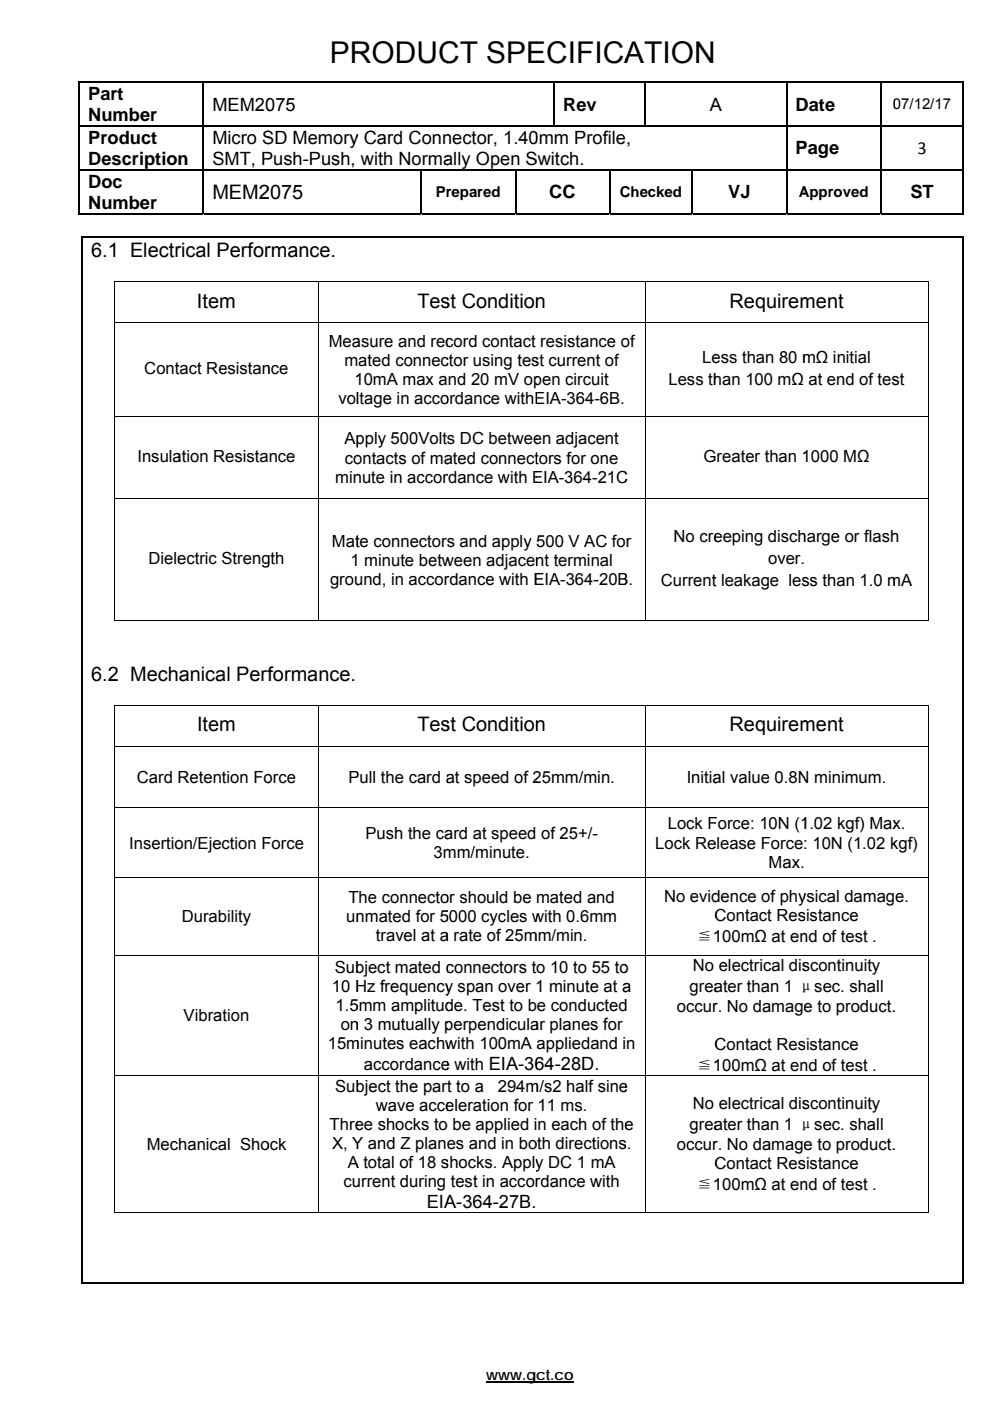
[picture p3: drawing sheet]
<svg xmlns="http://www.w3.org/2000/svg" width="210mm" height="297mm" viewBox="0 0 210 297" stroke-linecap="round" stroke-linejoin="round" font-family="sans-serif">
<defs><g id="words">
<g font-size="6.3">
<text x="70" y="13.4">PRODUCT SPECIFICATION</text>
<text x="74.2" y="13.4">R</text>
<text x="92.9" y="13.4">C</text>
<text x="111.6" y="13.4">E</text>
<text x="132.4" y="13.4">A</text>
</g>
<g font-size="4.2">
<text x="45" y="42.1">MEM2075</text>
<text x="54.9" y="42.1">2</text>
<text x="19.3" y="54.5">6.1 Electrrical Perforrmance.</text>
<text x="41.8" y="65.2">Item</text>
<text x="88.5" y="65.2">Test Condition</text>
<text x="93.5" y="65.2">s</text>
<text x="113.5" y="65.2">n</text>
<text x="154.7" y="65.2">Requirement</text>
<text x="169.5" y="65.2">m</text>
<text x="19.3" y="144.3">6.2 Mechanical Perfformance.</text>
<text x="41.8" y="155.1">Item</text>
<text x="88.5" y="155.1">Test Condition</text>
<text x="93.5" y="155.1">s</text>
<text x="113.5" y="155.1">n</text>
<text x="154.7" y="155.1">Requirement</text>
<text x="169.5" y="155.1">m</text>
</g>
<g font-size="3.9">
<text x="18.7" y="21.2">Part</text>
<text x="45" y="23.4">MEM2075</text>
<text x="56.2" y="23.4">0</text>
<text x="119.4" y="23.5">Rev</text>
<text x="150.5" y="23.4">A</text>
<text x="168.7" y="23.5">Date</text>
<text x="168.8" y="23.5">D</text>
<text x="18.7" y="25.7">Number</text>
<text x="18.7" y="30.5">Product</text>
<text x="18.7" y="35">Description</text>
<text x="45" y="30.5">Micro SD Memory Card Connector, 1.40mm Profile,</text>
<text x="45" y="34.9">SMT, Push-Push, with Normally Open Switch.</text>
<text x="55.4" y="34.9">P</text>
<text x="55.6" y="30.5">S</text>
<text x="74.1" y="30.5">y</text>
<text x="93.8" y="30.5">n</text>
<text x="94" y="34.9">a</text>
<text x="111.5" y="34.9">S</text>
<text x="112.1" y="30.5">0</text>
<text x="168.7" y="32.7">Page</text>
<text x="168.8" y="32.7">P</text>
<text x="194.6" y="32.7">3</text>
<text x="18.7" y="39.8">Doc</text>
<text x="18.7" y="44.2">Number</text>
<text x="116.5" y="42">CC</text>
<text x="154.5" y="42">VJ</text>
<text x="193.1" y="42">ST</text>
<text x="113.4" y="226.9">6</text>
<text x="90.5" y="256.2">EIA-364-27B.</text>
<text x="94.2" y="256.2">A</text>
</g>
<g font-size="3.5">
<text x="69.7" y="73.5">Measure and record contact resistance of</text>
<text x="73" y="77.6">mated connector using test current of</text>
<text x="74.6" y="73.5">a</text>
<text x="93.5" y="77.6">c</text>
<text x="94.4" y="73.5">c</text>
<text x="112.7" y="77.6">s</text>
<text x="131.7" y="73.5">o</text>
<text x="148.9" y="77">Le</text>
<text x="150.9" y="77">ess than 80 mΩ initial</text>
<text x="170.1" y="77">m</text>
<text x="30.6" y="79.3">Conttact Resistance</text>
<text x="55.5" y="79.3">n</text>
<text x="75.2" y="81.6">10mA max and 20 mV open circuit</text>
<text x="75.2" y="81.6">1</text>
<text x="93" y="81.6">a</text>
<text x="113.1" y="81.6">p</text>
<text x="141.8" y="81.6">Less th</text>
<text x="151.2" y="81.6">han 100 mΩ at end of test</text>
<text x="189.1" y="81.6">s</text>
<text x="71.8" y="85.7">volltage in accordance withEIA-364-6B.</text>
<text x="93.3" y="85.7">o</text>
<text x="113.3" y="85.7">E</text>
<text x="73" y="94.2">Ap</text>
<text x="75.4" y="94.2">pply 500Volts DC between adjacent</text>
<text x="113.1" y="94.2">e</text>
<text x="29.1" y="98">Insulation Resistance</text>
<text x="36.6" y="98">a</text>
<text x="73.1" y="98.3">contacts of mated connecttors for one</text>
<text x="74.9" y="98.3">o</text>
<text x="94.1" y="98.3">a</text>
<text x="149.2" y="98">G</text>
<text x="149.2" y="98">Greater than 1000 MΩ</text>
<text x="170" y="98">1</text>
<text x="71.1" y="102.3">minute in accorrdance with EIA-364-21C</text>
<text x="74.8" y="102.3">n</text>
<text x="112.9" y="102.3">E</text>
<text x="130.7" y="102.3">C</text>
<text x="31.5" y="119.6">Dielectric Strength</text>
<text x="37.6" y="119.6">e</text>
<text x="55.4" y="119.6">g</text>
<text x="70.4" y="115.9">Matte connectors and apply 500 V AC for</text>
<text x="74.3" y="119.9">1 minute between adjacent terminal</text>
<text x="93.7" y="119.9">w</text>
<text x="113.5" y="119.9">n</text>
<text x="142.9" y="115">No cre</text>
<text x="151.3" y="115">eeping discharge or flash</text>
<text x="162.9" y="119.6">over.</text>
<text x="169.2" y="115">h</text>
<text x="188.8" y="115">h</text>
<text x="70" y="124">ground, in accorrdance with EIA-364-20B.</text>
<text x="75.1" y="124">u</text>
<text x="113.2" y="124">E</text>
<text x="131" y="124">B</text>
<text x="140.2" y="124.3">Currentt leakage less than 1.0 m</text>
<text x="170" y="124.3">s</text>
<text x="188.2" y="124.3">mA</text>
<text x="29" y="166">Card Retention Force</text>
<text x="55.9" y="166">o</text>
<text x="73.9" y="166">Pull the card at speed of 25mm/min.</text>
<text x="73.9" y="166">P</text>
<text x="94.5" y="166">a</text>
<text x="113" y="166">2</text>
<text x="145.6" y="166">Initia</text>
<text x="151.2" y="166">al value 0.8N</text>
<text x="169.2" y="166">N minimum.</text>
<text x="27.4" y="179.9">Insertion/Ejection Force</text>
<text x="37" y="179.9">o</text>
<text x="55.4" y="179.9">F</text>
<text x="77.5" y="177.9">Push the card at speed of 25+/-</text>
<text x="94.2" y="177.9">a</text>
<text x="139" y="179.9">Lock Re</text>
<text x="141.6" y="175.9">Lock F</text>
<text x="150" y="179.9">elease Force: 10N (1.02 kgf)</text>
<text x="150.1" y="175.9">Force: 10N (1.02 kgf) Max.</text>
<text x="169.7" y="175.9">1</text>
<text x="188.8" y="179.9">k</text>
<text x="189.3" y="175.9">x</text>
<text x="92" y="181.9">3mm/minute.</text>
<text x="93.9" y="181.9">m</text>
<text x="163" y="184">Max.</text>
<text x="73.9" y="191.5">The connector should be mated and</text>
<text x="73.9" y="191.5">T</text>
<text x="93.3" y="191.5">o</text>
<text x="140.8" y="191.2">No evid</text>
<text x="150.9" y="191.2">dence of physical damage.</text>
<text x="169.3" y="191.2">y</text>
<text x="38.6" y="195.5">Durability</text>
<text x="73.4" y="195.5">unmated for 5000 cycles with 0.6mm</text>
<text x="75.4" y="195.5">n</text>
<text x="93.3" y="195.5">5</text>
<text x="112.9" y="195.5">w</text>
<text x="151.5" y="195.3">C</text>
<text x="151.6" y="195.3">Contact Res</text>
<text x="169.2" y="195.3">sistance</text>
<text x="79.7" y="199.6">travel at a rate of 25mm/min.</text>
<text x="93.3" y="199.6">a</text>
<text x="111.1" y="199.6">m</text>
<text x="147.7" y="199.6">≦1</text>
<text x="151.2" y="199.6">100mΩ at end of test .</text>
<text x="169.5" y="199.6">n</text>
<text x="71" y="206.2">Subject mated connectors to 10 to 55 to</text>
<text x="75.3" y="206.2">b</text>
<text x="94.5" y="206.2">c</text>
<text x="131.4" y="206.2">o</text>
<text x="146.9" y="205.9">No electrical discontinuity</text>
<text x="170.1" y="205.9">s</text>
<text x="70.4" y="210.3">10 Hz frequency span over 1 minute at a</text>
<text x="71.2" y="214.4">1.5mm amplitude. Test to be conducted</text>
<text x="74.1" y="214.4">5</text>
<text x="75.3" y="210.3">H</text>
<text x="94.3" y="214.4">d</text>
<text x="94.3" y="210.3">y</text>
<text x="131.2" y="214.4">d</text>
<text x="132" y="210.3">a</text>
<text x="143.6" y="214.5">occurr. No damage</text>
<text x="146.2" y="210.3">grea</text>
<text x="151.4" y="210.3">ater than 1 μsec. shall</text>
<text x="169.2" y="210.3">μ</text>
<text x="170.5" y="214.5">e to product..</text>
<text x="38.9" y="216.6">Vibration</text>
<text x="72.3" y="218.4">on 3 mutually perpendicular planes for</text>
<text x="74.2" y="218.4">n</text>
<text x="94.2" y="218.4">p</text>
<text x="112.5" y="218.4">a</text>
<text x="69.5" y="222.5">15minutes eachwith 100mA appliedand in</text>
<text x="73.4" y="222.5">m</text>
<text x="77.2" y="226.9">accordance with EIA-364-28D.</text>
<text x="93.5" y="226.9">e</text>
<text x="94.4" y="222.5">w</text>
<text x="147.7" y="227">≦1</text>
<text x="151.2" y="227">100mΩ at end of test .</text>
<text x="151.5" y="222.7">C</text>
<text x="151.6" y="222.7">Contact Res</text>
<text x="169.2" y="222.7">sistance</text>
<text x="169.5" y="227">n</text>
<text x="71.1" y="231.5">Subject the parrt to a</text>
<text x="75.4" y="231.5">b</text>
<text x="105.6" y="231.5">294m/s2 half sine</text>
<text x="111.5" y="231.5">m</text>
<text x="131.3" y="231.5">e</text>
<text x="69.9" y="239.6">Three shocks to be applied in each of the</text>
<text x="75.2" y="239.6">e</text>
<text x="79.7" y="235.5">wave acceleration for 11 ms.</text>
<text x="93" y="239.6">o</text>
<text x="94.4" y="235.5">e</text>
<text x="132.4" y="239.6">e</text>
<text x="146.2" y="239.6">grea</text>
<text x="146.9" y="235.2">No electrical discontinuity</text>
<text x="151.4" y="239.6">ater than 1 μsec. shall</text>
<text x="169.2" y="239.6">μ</text>
<text x="170.1" y="235.2">s</text>
<text x="31.1" y="243.8">Mechanical Shock</text>
<text x="55.2" y="243.8">o</text>
<text x="70.4" y="243.6">X, Y and Z planes and in both directions.</text>
<text x="74.7" y="243.6">Y</text>
<text x="112" y="243.6">o</text>
<text x="131.2" y="243.6">s</text>
<text x="143.6" y="243.8">occurr. No damage</text>
<text x="170.5" y="243.8">e to product..</text>
<text x="72.9" y="251.8">current during test in accorrdance with</text>
<text x="73.7" y="247.7">A total of 18 shocks. Apply</text>
<text x="73.7" y="247.7">A</text>
<text x="74.6" y="251.8">u</text>
<text x="93.5" y="247.7">s</text>
<text x="113.6" y="247.7">y DC 1 mA</text>
<text x="151.5" y="247.9">C</text>
<text x="151.6" y="247.9">Contact Res</text>
<text x="169.2" y="247.9">sistance</text>
<text x="147.7" y="252.2">≦1</text>
<text x="151.2" y="252.2">100mΩ at end of test .</text>
<text x="169.5" y="252.2">n</text>
</g>
<g font-size="3.2">
<text x="189.4" y="23.2">07/12/17</text>
<text x="189.4" y="23.2">0</text>
<text x="92.4" y="41.7">Prrepared</text>
<text x="131.4" y="41.7">Checked</text>
<text x="131.4" y="41.7">C</text>
<text x="169.4" y="41.7">Approved</text>
<text x="169.4" y="41.7">A</text>
<text x="103.1" y="292.7">www.gct.co</text>
</g>
</g></defs>
<g fill="#000">
<path d="M16.7 17.3h.3v.3h-.3zM43 17.3h.3v.3h-.3zM117.4 17.3h.3v.3h-.3zM136.7 17.3h.3v.3h-.3zM166.7 17.3h.3v.3h-.3zM186.7 17.3h.3v.3h-.3zM204.2 17.3h.3v.3h-.3zM17 26.5h2v.4h-2zM17 35.8h2v.4h-2zM43 26.5h.3v.4h-.3zM43 35.8h.3v.4h-.3zM89.2 35.8h.3v.4h-.3z"/>
<path d="M109.2 35.8h.3v.4h-.3zM129.2 35.8h.3v.4h-.3zM146.7 35.8h.3v.4h-.3zM166.7 26.5h.3v.4h-.3zM166.7 35.8h.3v.4h-.3zM186.7 26.5h.3v.4h-.3zM186.7 35.8h.3v.4h-.3zM204.2 35.8h.3v.4h-.3zM17.3 50.2h.3v.3h-.3zM17.3 50.2h1.7v.3h-1.7zM24.3 59.6h.1v.2h-.1zM204.2 45.1h.3v.3h-.3z"/>
<path d="M204.2 50.2h.3v.3h-.3zM196.8 131.5h.1v.2h-.1zM24.3 149.5h.1v.2h-.1zM196.8 257h.1v.2h-.1zM17.3 271.9h1.7v.4h-1.7zM204.2 271.9h.3v.4h-.3z"/>
</g>
<g fill="none" stroke="#000" stroke-width=".34">
<path d="M16.7 17.4h26.3M16.8 17.6v27.8M43.2 17.6v8.9M43.3 17.4h74.1M117.6 17.6v8.9M117.7 17.4h19M136.8 17.6v8.9M137 17.4h29.7M166.9 17.6v8.9M167 17.4h19.7M186.8 17.6v8.9M187 17.4h17.2"/>
<path d="M204.3 17.6v18.2M19 26.7h24M19 36h24M43.2 26.9v8.9M43.2 36.2v9.2M43.3 26.7h123.4M43.3 36h45.9M89.3 36.2v9.2M89.5 36h19.7M109.3 36.2v9.2M109.5 36h19.7M129.3 36.2v9.2"/>
<path d="M129.5 36h17.2M146.8 36.2v9.2M147 36h19.7M166.9 26.9v8.9M166.9 36.2v9.2M167 26.7h19.7M167 36h19.7M186.8 26.9v8.9M186.8 36.2v9.2M187 26.7h17.2M187 36h17.2M204.3 36.2v9.2"/>
<path d="M16.7 45.3h26.3M17.4 50.5v221.8M19 50.3h185.2M43.3 45.3h45.9M89.5 45.3h19.7M129.2 45.3h-19.7M129.5 45.3h17.2M147 45.3h19.7M167 45.3h19.7M187 45.3h17.2M204.3 50.5v221.8M19 272.1h185.2"/>
</g>
<g fill="none" stroke="#000" stroke-width=".21">
<path d="M24.3 59.7h172.6M24.3 59.8v8.6M67.5 59.8v8.6M136.8 59.8v8.6M196.9 59.6v8.8M24.3 68.5h172.6M24.3 68.5v19.7M67.5 68.5v19.7M136.8 68.5v19.7M196.9 68.5v19.7M24.3 88.3h172.6M24.3 88.4v17.3"/>
<path d="M67.5 88.4v17.3M136.8 88.4v17.3M196.9 88.4v17.3M24.3 105.8h172.6M24.3 105.9v25.8M67.5 105.9v25.8M136.8 105.9v25.8M196.9 105.9v25.8M24.3 131.6h43.1M67.6 131.6h69.2M136.9 131.6h59.9M24.3 149.6h172.6"/>
<path d="M24.3 158.3h172.6M24.3 149.7v8.5M24.3 158.4v12.8M67.5 149.7v8.5M67.5 158.4v12.8M136.8 149.7v8.5M136.8 158.4v12.8M196.9 149.5v8.7M196.9 158.4v12.8M24.3 171.3h172.6M24.3 171.4v56.6M67.5 171.4v14.6"/>
<path d="M136.8 171.4v14.6M196.9 171.4v14.6M24.4 186.1h172.5M67.5 186.1v16.4M136.8 186.1v16.4M196.9 186.1v16.4M24.4 202.6h172.5M67.5 202.6v25.4M136.8 202.6v25.4M196.9 202.6v25.4M24.3 228.1h172.6M24.3 228.2v29"/>
<path d="M67.5 228.2v29M136.8 228.2v29M196.9 228.2v29M24.3 257.1h43.2M67.6 257.1h69.2M136.9 257.1h59.9"/>
</g>
<path d="M103.1 293.1h18.6" fill="none" stroke="#000" stroke-width=".28"/>
<use href="#words"/>
</svg>
